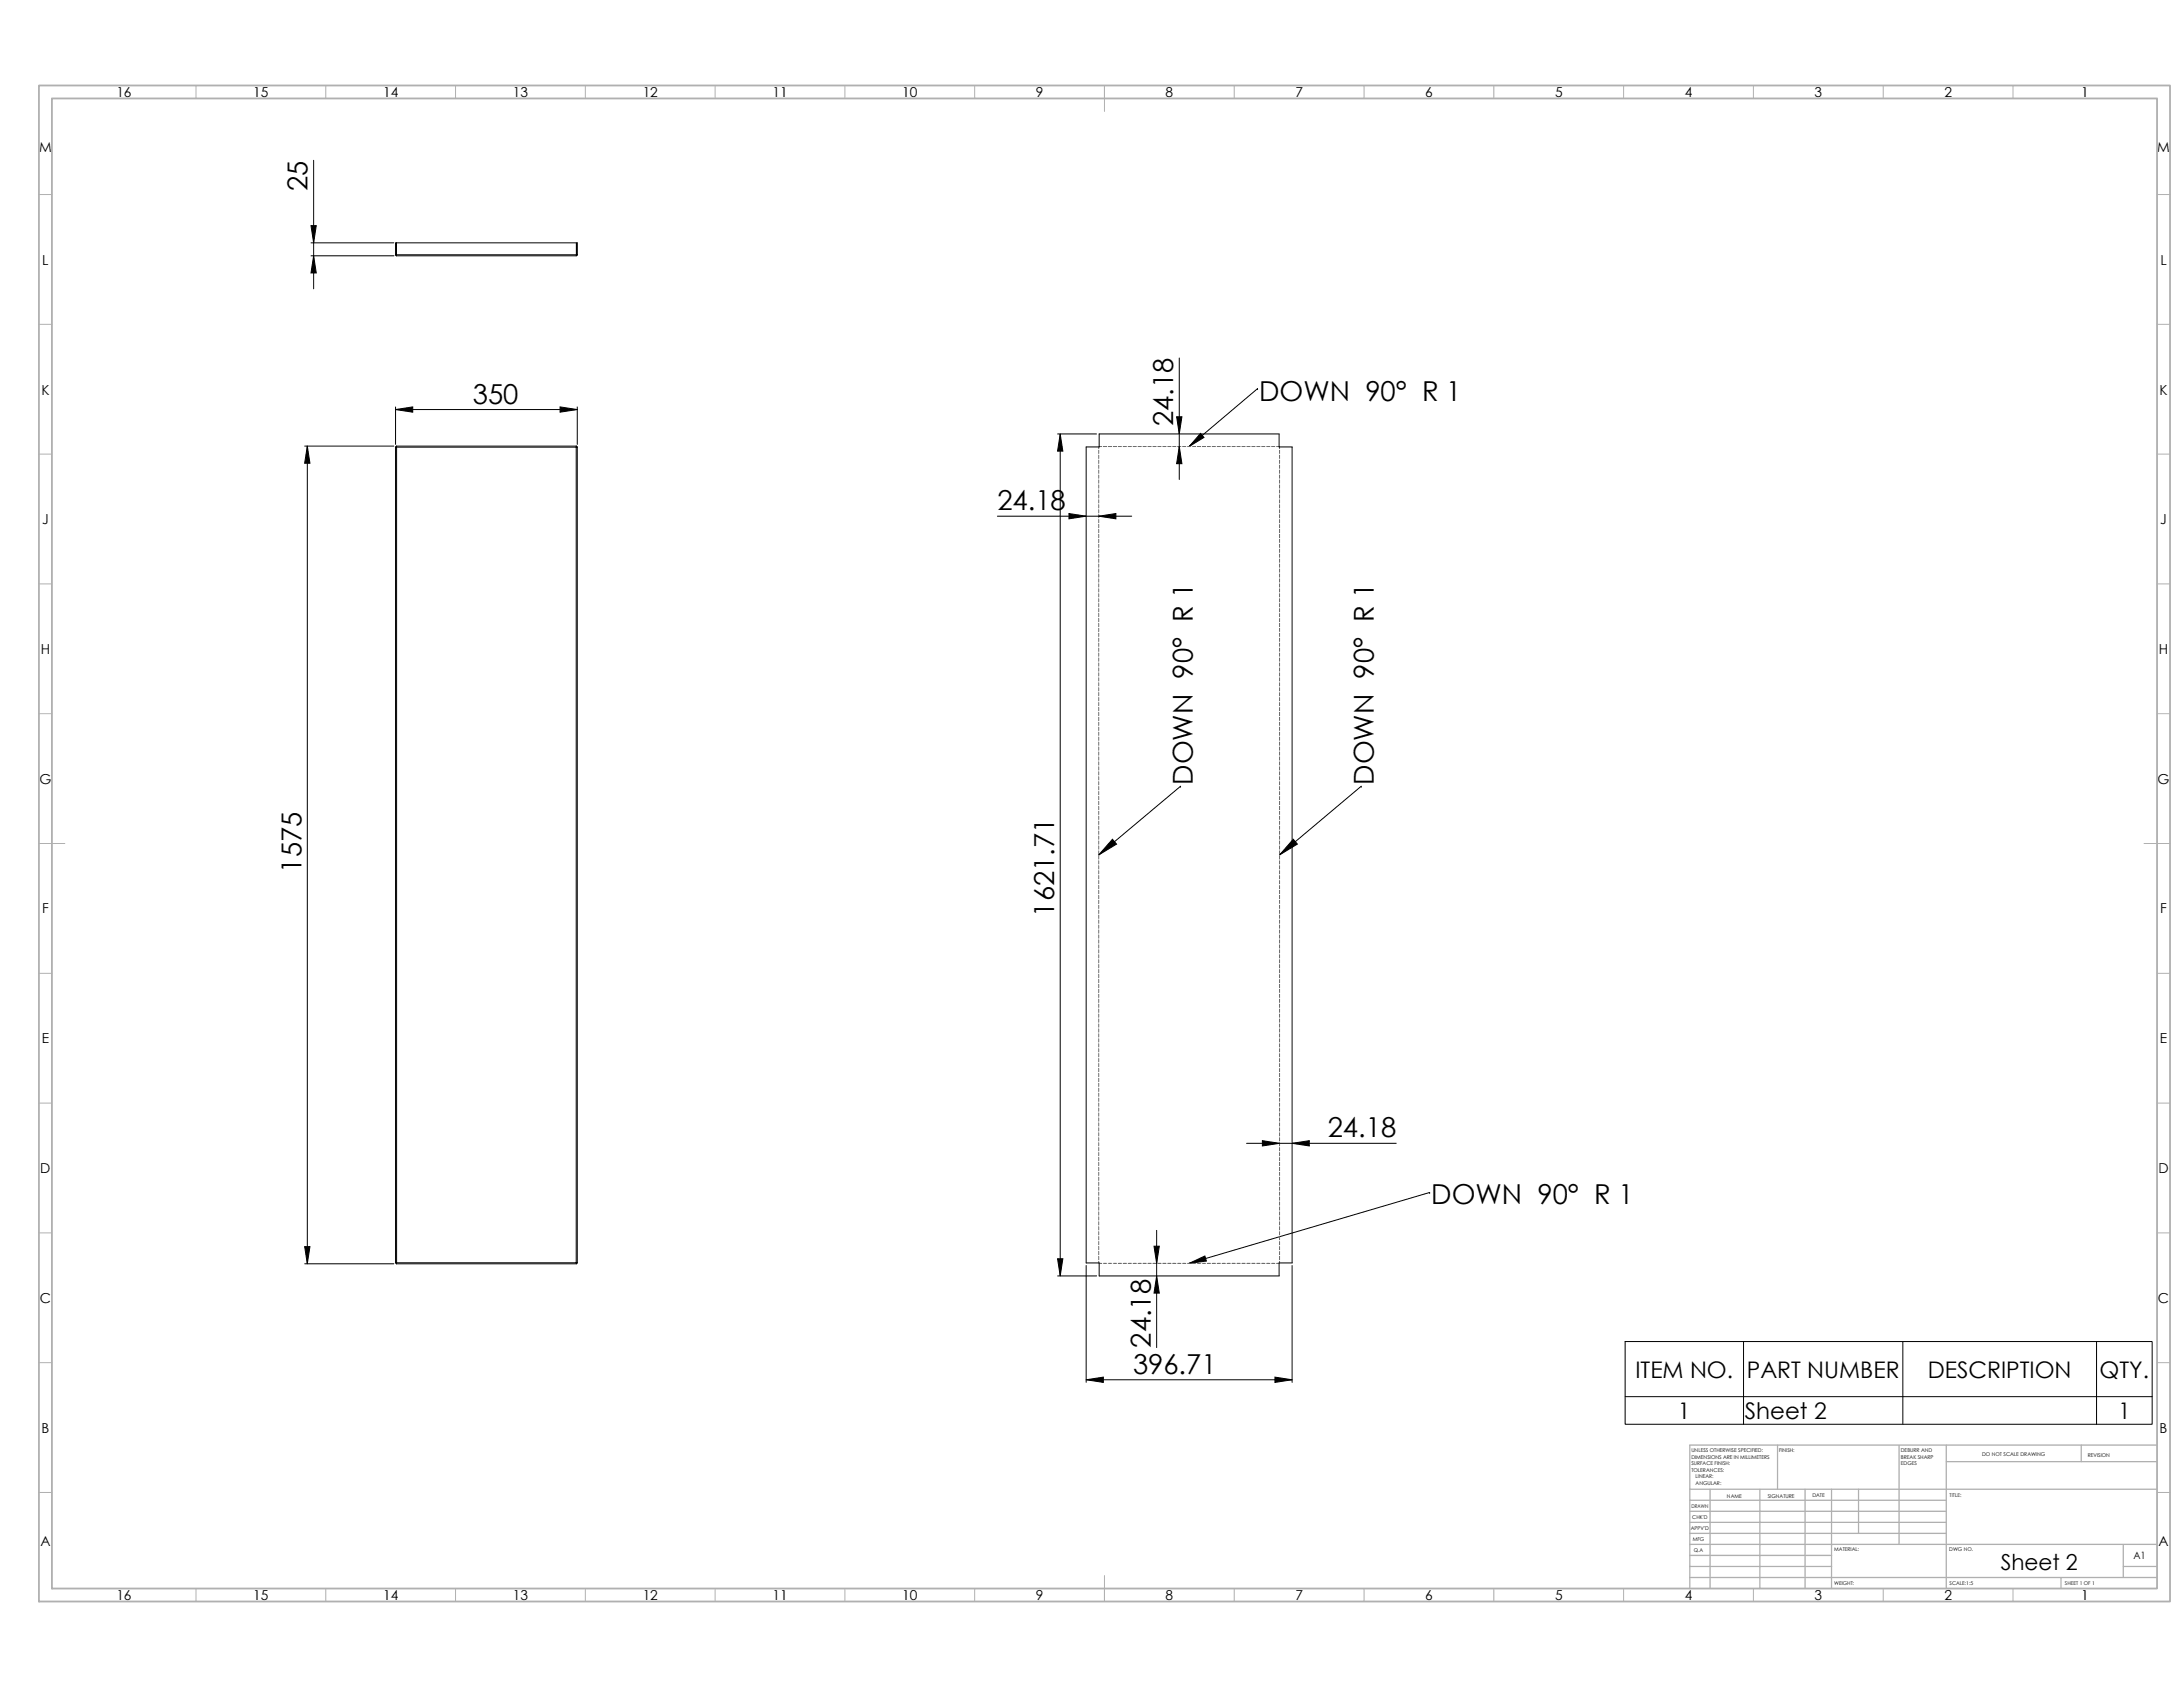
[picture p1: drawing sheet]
<svg xmlns="http://www.w3.org/2000/svg" width="279mm" height="216mm" viewBox="0 0 279 216" stroke-linecap="round" stroke-linejoin="round" font-family="sans-serif">
<defs><g id="words">
<g font-size="3.5">
<text x="39.4" y="24.4" transform="rotate(-90 39.4 24.4)">25</text>
<text x="60.5" y="51.7">350</text>
<text x="161.2" y="51.3">DOWN 90° R 1</text>
<text x="150.2" y="54.6" transform="rotate(-90 150.2 54.6)">24.18</text>
<text x="127.7" y="65.3">24.18</text>
<text x="152.7" y="100.5" transform="rotate(-90 152.7 100.5)">DOWN 90° R 1</text>
<text x="175.8" y="100.5" transform="rotate(-90 175.8 100.5)">DOWN 90° R 1</text>
<text x="38.6" y="111.7" transform="rotate(-90 38.6 111.7)">1575</text>
<text x="134.9" y="117.3" transform="rotate(-90 134.9 117.3)">1621.71</text>
<text x="169.9" y="145.6">24.18</text>
<text x="183.2" y="154.1">DOWN 90° R 1</text>
<text x="147.3" y="172.5" transform="rotate(-90 147.3 172.5)">24.18</text>
<text x="145" y="175.8">396.71</text>
</g>
<g font-size="2.9">
<text x="209.3" y="176.3">ITEM NO.</text>
<text x="223.6" y="176.3">PART NUMBER</text>
<text x="246.7" y="176.3">DESCRIPTION</text>
<text x="268.7" y="176.3">QTY.</text>
<text x="214.8" y="181.6">1</text>
<text x="223.3" y="181.6">Sheet 2</text>
<text x="271.1" y="181.6">1</text>
</g>
<text font-size="2.8" x="256.1" y="200.9">Sheet 2</text>
<g font-size="1.8">
<text x="14.9" y="12.5">16</text>
<text x="32.4" y="12.5">15</text>
<text x="49" y="12.5">14</text>
<text x="65.6" y="12.5">13</text>
<text x="82.3" y="12.5">12</text>
<text x="98.9" y="12.5">11</text>
<text x="115.5" y="12.5">10</text>
<text x="132.6" y="12.5">9</text>
<text x="149.2" y="12.5">8</text>
<text x="165.8" y="12.5">7</text>
<text x="182.4" y="12.5">6</text>
<text x="199" y="12.5">5</text>
<text x="215.6" y="12.5">4</text>
<text x="232.2" y="12.5">3</text>
<text x="248.9" y="12.5">2</text>
<text x="266.4" y="12.5">1</text>
<text x="5" y="19.4">M</text>
<text x="276.1" y="19.4">M</text>
<text x="5.4" y="33.9">L</text>
<text x="276.5" y="33.9">L</text>
<text x="5.3" y="50.5">K</text>
<text x="276.4" y="50.5">K</text>
<text x="5.4" y="67.1">J</text>
<text x="276.5" y="67.1">J</text>
<text x="5.2" y="83.7">H</text>
<text x="276.3" y="83.7">H</text>
<text x="5.1" y="100.3">G</text>
<text x="276.1" y="100.3">G</text>
<text x="5.4" y="116.9">F</text>
<text x="276.5" y="116.9">F</text>
<text x="5.3" y="133.5">E</text>
<text x="276.4" y="133.5">E</text>
<text x="5.2" y="150.2">D</text>
<text x="276.3" y="150.2">D</text>
<text x="5.1" y="166.8">C</text>
<text x="276.2" y="166.8">C</text>
<text x="5.3" y="183.4">B</text>
<text x="276.4" y="183.4">B</text>
<text x="5.2" y="197.8">A</text>
<text x="276.3" y="197.8">A</text>
<text x="14.9" y="204.8">16</text>
<text x="32.4" y="204.8">15</text>
<text x="49" y="204.8">14</text>
<text x="65.6" y="204.8">13</text>
<text x="82.3" y="204.8">12</text>
<text x="98.9" y="204.8">11</text>
<text x="115.5" y="204.8">10</text>
<text x="132.6" y="204.8">9</text>
<text x="149.2" y="204.8">8</text>
<text x="165.8" y="204.8">7</text>
<text x="182.4" y="204.8">6</text>
<text x="199" y="204.8">5</text>
<text x="215.6" y="204.8">4</text>
<text x="232.2" y="204.8">3</text>
<text x="248.9" y="204.8">2</text>
<text x="266.4" y="204.8">1</text>
</g>
<text font-size="1.3" x="273" y="199.5">A1</text>
<g font-size=".7">
<text x="216.5" y="185.9">UNLESS OTHERWISE SPECIFIED:</text>
<text x="227.7" y="185.9">FINISH:</text>
<text x="243.3" y="185.9">DEBURR AND</text>
<text x="216.5" y="186.7">DIMENSIONS ARE IN MILLIMETERS</text>
<text x="216.5" y="187.5">SURFACE FINISH:</text>
<text x="216.5" y="188.4">TOLERANCES:</text>
<text x="217" y="189.2">LINEAR:</text>
<text x="217" y="190">ANGULAR:</text>
<text x="221" y="191.7">NAME</text>
<text x="226.3" y="191.7">SIGNATURE</text>
<text x="232" y="191.6">DATE</text>
<text x="243.3" y="186.7">BREAK SHARP</text>
<text x="243.3" y="187.5">EDGES</text>
<text x="249.5" y="191.6">TITLE:</text>
<text x="253.7" y="186.3">DO NOT SCALE DRAWING</text>
<text x="267.2" y="186.4">REVISION</text>
<text x="216.4" y="195.8">APPV'D</text>
<text x="216.5" y="193">DRAWN</text>
<text x="216.6" y="194.4">CHK'D</text>
<text x="216.7" y="197.2">MFG</text>
<text x="216.8" y="198.6">Q.A</text>
<text x="234.8" y="202.8">WEIGHT:</text>
<text x="234.8" y="198.5">MATERIAL:</text>
<text x="249.5" y="198.5">DWG NO.</text>
<text x="249.5" y="202.8">SCALE:1:5</text>
<text x="264.3" y="202.8">SHEET 1 OF 1</text>
</g>
</g></defs>
<g fill="none" stroke="#000" stroke-width=".13">
<path d="M39.8 28.9h.7l-.4 2.2zM39.8 32.7h10.6M39.8 31.1h10.6M40.1 32.7l.4 2.2h-.7zM40.1 20.5v12.2M40.1 32.7v4.3M50.6 32.6v-1.5h.1v1.5M50.6 32.6l.2 .1M50.6 32.6h.1M50.7 32.6v.1M50.7 32.6l.1 .1M50.7 31.1h23.1v1.5h-23.1z"/>
<path d="M73.8 32.6l-.1 .1h-22.9M73.8 32.6v.1M73.8 31.1h.1v1.5h-.1zM73.9 32.6l-.2 .1M39 57.1h11.4M39.3 57.1l.4 2.2h-.7zM39.3 57.1v104.6M50.6 57.2h.2M50.6 57.2v104.4M50.6 52.4h23.3M50.6 52.4l2.2-.3v.7zM50.6 52.1v4.8"/>
<path d="M50.7 57.1h23.1M50.7 57.1l.1 .1M50.8 57.2v104.4h-.2M50.8 57.2h22.9M71.7 52.1l2.2 .3-2.2 .4zM73.7 57.2v104.4M73.8 57.1l-.1 .1M73.9 57.2h-.2M73.9 57.2v104.4M73.9 52.1v4.8M135.4 55.5h5M135.7 55.5l.3 2.2h-.6z"/>
<path d="M135.7 55.5v107.8M139 57.2h1.7v-1.7h23v1.7h1.7v104.4h-1.7v1.7h-23v-1.7h-1.7zM150.6 53.3h.7l-.4 2.2zM150.9 57.1l.4 2.2h-.7zM150.9 45.8v11.3M150.9 57.1v4.3M153.7 55.5l.4 .5-1.9 1.1zM161 49.7h.1M161 49.7l-8.8 7.4M127.7 66.1h12.9M136.8 65.7l2.2 .4-2.2 .3zM140.6 66.1l2.2-.4v.7z"/>
<path d="M140.6 66.1h4.2M142.4 107.4l.5 .6-2.3 1.4zM151.1 100.6h.1M151.1 100.6l-10.5 8.8M165.5 107.4l.5 .6-2.2 1.4zM174.2 100.6h.1M174.2 100.6l-10.4 8.8M39 159.5h.7l-.4 2.2zM147.7 159.5h.7l-.4 2.2zM148 157.5v4.2M159.5 146.3h4.3M161.6 146l2.2 .3-2.2 .4z"/>
<path d="M163.8 146.3h14.9M165.4 146.3l2.2-.3v.7zM183 152.6h.1M183 152.6l-30.8 9.1M39 161.7h11.4M50.6 161.6h.2l-.1 .1M50.7 161.7h23.1M73.7 161.6h.2M73.7 161.6l.1 .1M73.7 161.6h-22.9l-.1 .1M135.4 161.1h.6l-.3 2.2zM135.4 163.3h5"/>
<path d="M139 176.6l2.2-.4v.7zM139 162v14.9M139 176.6h26.4M148 163.3l.4 2.2h-.7zM148 161.7v10.8M152.2 161.7l2-1 .2 .7zM163.2 176.2l2.2 .4-2.2 .3zM165.4 162v14.9M208 178.7h67.5M208 171.7h67.5v10.6h-67.5zM223.2 171.7v10.6M243.5 171.7v10.6"/>
<path d="M268.3 171.7v10.6"/>
</g>
<path d="M163.7 57.1h-23M140.7 161.7h23" fill="none" stroke="#6a6a6a" stroke-width=".13" stroke-dasharray=".4 .2" stroke-dashoffset=".1"/>
<path d="M140.6 57.2v104.4M163.8 161.6v-104.4" fill="none" stroke="#6a6a6a" stroke-width=".13" stroke-dasharray=".4 .2" stroke-dashoffset=".2"/>
<g fill="none" stroke="#b0b0b0" stroke-width=".13">
<path d="M25.1 10.9v1.7M41.7 10.9v1.7M58.3 10.9v1.7M74.9 10.9v1.7M91.5 10.9v1.7M108.1 10.9v1.7M124.7 10.9v1.7M141.4 10.9v3.4M158 10.9v1.7M174.6 10.9v1.7M191.2 10.9v1.7M207.8 10.9v1.7"/>
<path d="M224.4 10.9v1.7M241 10.9v1.7M257.6 10.9v1.7M5 24.9h1.6M276.1 24.9h1.6M5 58.1h1.6M5 41.5h1.6M276.1 58.1h1.6M276.1 41.5h1.6M5 74.7h1.6M276.1 74.7h1.6M5 91.3h1.6"/>
<path d="M276.1 91.3h1.6M5 108h3.3M274.4 108h3.3M5 124.6h1.6M276.1 124.6h1.6M5 157.8h1.6M5 141.2h1.6M276.1 157.8h1.6M276.1 141.2h1.6M5 174.4h1.6M276.1 174.4h1.6M5 191h1.6"/>
<path d="M276.1 191h1.6M25.1 203.3v1.7M41.7 203.3v1.7M58.3 203.3v1.7M74.9 203.3v1.7M91.5 203.3v1.7M108.1 203.3v1.7M124.7 203.3v1.7M141.4 201.6v3.4M158 203.3v1.7M174.6 203.3v1.7M191.2 203.3v1.7"/>
<path d="M207.8 203.3v1.7M224.4 203.3v1.7M241 203.3v1.7M257.6 203.3v1.7"/>
</g>
<g fill="none" stroke="#b0b0b0" stroke-width=".17">
<path d="M216.3 190.6h59.8M216.3 196.2h32.8M216.3 194.8h32.8M216.3 193.4h32.8M216.3 192h32.8M216.3 199.1h18.1M216.3 197.7h59.8M218.9 190.6v12.7M225.2 190.6v12.7M227.5 184.9v5.7M231 190.6v12.7M234.4 190.6v12.7"/>
<path d="M237.9 190.6v5.6M243.1 184.9v12.8M249.1 187.1h27M249.1 184.9v18.4M266.4 184.9v2.2M271.8 197.7v4.2M276.1 184.9h-59.8v18.4M216.3 201.9h59.8M216.3 200.5h18.1M263.8 201.9v1.4M271.8 200.5h4.3"/>
</g>
<path d="M5 10.9h272.7v194.1h-272.7zM6.6 12.6h269.5v190.7h-269.5z" fill="none" stroke="#b0b0b0" stroke-width=".23"/>
<g fill="#000">
<path d="M40.1 32.7l.4 2.2h-.7zM39.8 28.9h.7l-.4 2.2zM135.4 161.1h.6l-.3 2.2zM135.7 55.5l.3 2.2h-.6zM150.9 57.1l.4 2.2h-.7zM150.6 53.3h.7l-.4 2.2z"/>
<path d="M39.3 57.1l.4 2.2h-.7zM39 159.5h.7l-.4 2.2zM147.7 159.5h.7l-.4 2.2zM148 163.3l.4 2.2h-.7z"/>
<path d="M71.7 52.1l2.2 .3-2.2 .4zM50.6 52.4l2.2-.3v.7z"/>
<path d="M142.4 107.4l.5 .6-2.3 1.4zM165.5 107.4l.5 .6-2.2 1.4z"/>
<path d="M161.6 146l2.2 .3-2.2 .4zM165.4 146.3l2.2-.3v.7z"/>
<path d="M152.2 161.7l2-1 .2 .7zM153.7 55.5l.4 .5-1.9 1.1z"/>
<path d="M163.2 176.2l2.2 .4-2.2 .3zM139 176.6l2.2-.4v.7zM140.6 66.1l2.2-.4v.7zM136.8 65.7l2.2 .4-2.2 .3z"/>
</g>
<use href="#words"/>
</svg>
